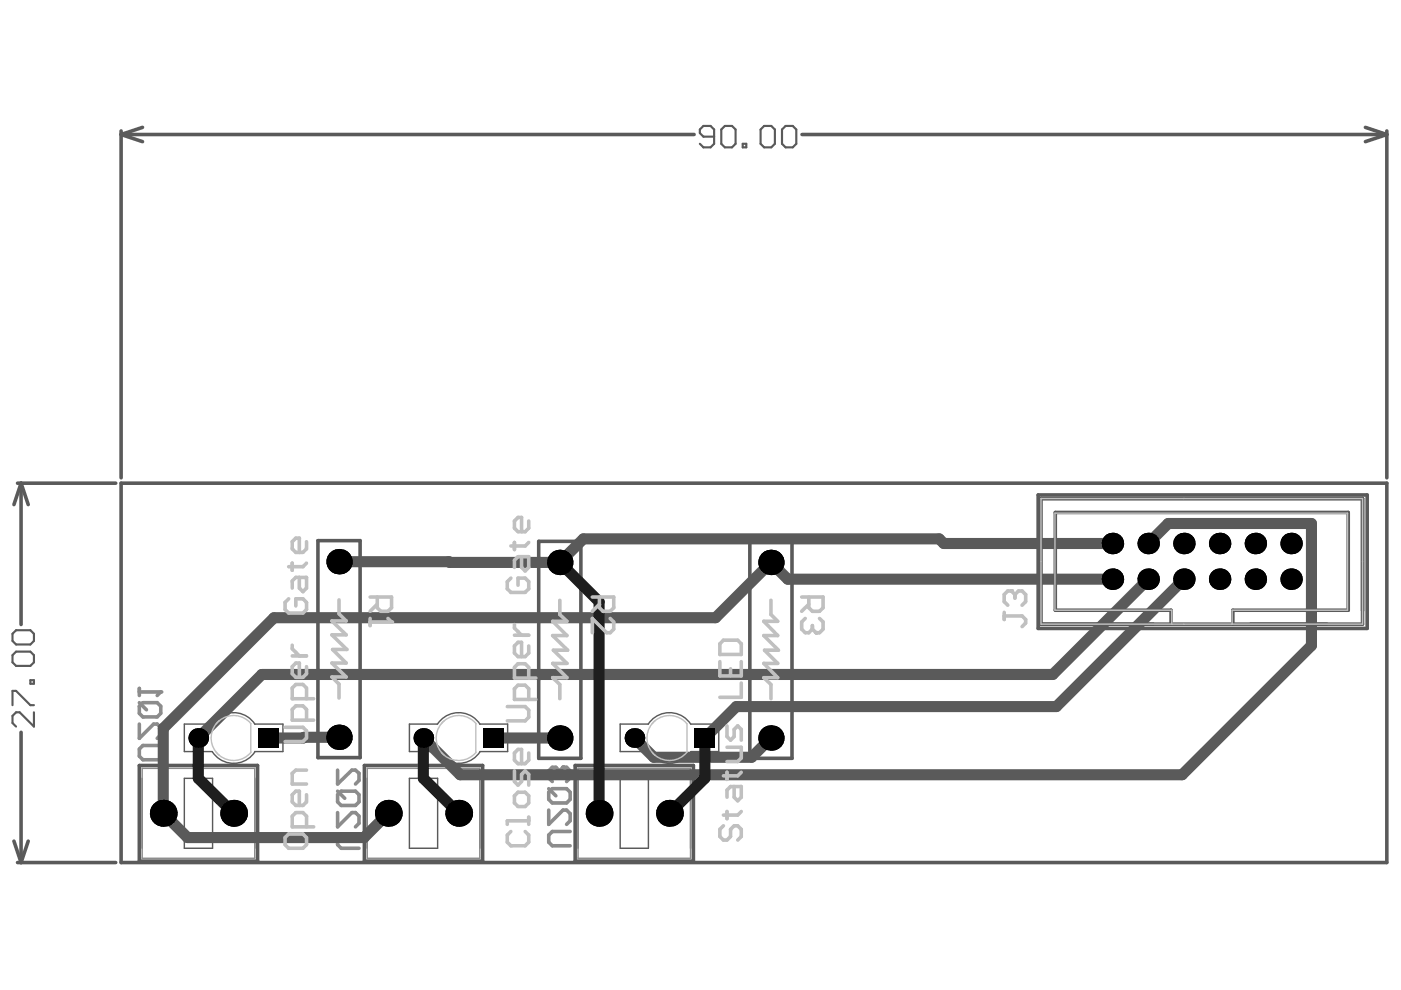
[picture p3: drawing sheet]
<svg xmlns="http://www.w3.org/2000/svg" width="297mm" height="210mm" viewBox="0 0 297 210" stroke-linecap="round" stroke-linejoin="round" font-family="sans-serif">
<g fill="none" stroke="#5a5a5a" stroke-width=".3">
<path d="M45 153.5h-5.9v5.8h5.9M45 153.6a5.4 5.4 0 0 1 9.1 0M45 159.4a5.4 5.4 0 0 0 9.1 0M54 153.5h6v5.8h-6M92.7 153.5h-5.9v5.8h5.9M92.7 153.6a5.4 5.4 0 0 1 9.1 0M92.7 159.4a5.4 5.4 0 0 0 9.1 0M101.7 153.5h5.9v5.8h-5.9M137.4 153.6a5.4 5.4 0 0 1 9.1 0M137.4 159.4a5.4 5.4 0 0 0 9.1 0M137.5 153.5h-6v5.8h6M146.5 153.5h5.9v5.8h-5.9"/>
<path d="M30.1 165v14.9M39.1 165h6v14.9h-6zM54 165v14.9M77.9 165v14.9M86.8 165h6v14.9h-6zM101.7 165v14.9M122.6 165v14.9M131.5 165h6v14.9h-6zM146.4 165v14.9"/>
</g>
<g fill="none" stroke="#5a5a5a" stroke-width=".76">
<path d="M25.7 27.8v73.5M25.7 28.5l4.5 1.5M25.7 28.5h121.5M30.2 27l-4.5 1.5M170 28.5h124M289.5 27l4.5 1.5M294 27.8v73.5M294 28.5l-4.5 1.5M3.7 102.4h20.8M4.5 102.4l-1.5 4.6M4.5 102.4v30M4.5 102.4l1.5 4.6"/>
<path d="M25.7 102.4h268.3v80.5h-268.3zM67.4 114.6h8.9v46h-8.9zM114.2 114.8h9v46h-9zM159 114.8h8.9v46h-8.9zM220.1 104.9h69.8v28.3h-69.8zM220.7 105.7h68.2v26.6h-68.2zM248.3 132.3v-2.9h-24.6v-20.7h62.2v20.7h-24.5v2.9M4.5 155.3v27.6M3 178.3l1.5 4.6M6 178.3l-1.5 4.6M29.5 162.3h25.1v20.3h-25.1zM77.3 162.3h25v20.3h-25z"/>
<path d="M121.9 162.3h25.1v20.3h-25.1zM3.7 182.9h20.8"/>
</g>
<path d="M151.4 29h-2.3l-.7-.8v-.7l.7-.8h1.6l.7 .8v3l-.7 .7h-1.6l-.7-.7M152.9 27.5l.8-.8h1.5l.8 .8v3l-.8 .7h-1.5l-.8-.7zM157.5 30.5h.7v.7h-.7zM161.3 27.5l.7-.8h1.5l.8 .8v3l-.8 .7h-1.5l-.7-.7zM165.8 27.5l.8-.8h1.5l.7 .8v3l-.7 .7h-1.5l-.8-.7zM2.7 134.4l.7-.8h3l.8 .8v1.5l-.8 .7h-3l-.7-.7zM2.7 138.9l.7-.7h3l.8 .7v1.5l-.8 .8h-3l-.7-.8zM2.7 149.5v-3h.7l3 3h.8M6.4 144.2h.8v.8h-.8zM7.2 151v3.1l-3-3.1h-.8l-.7 .8v1.5l.7 .8" fill="none" stroke="#5a5a5a" stroke-width=".45"/>
<path d="M30.1 162.9h23.9v19.1h-23.9zM77.9 162.9h23.8v19.1h-23.8zM122.6 162.9h23.8v19.1h-23.8z" fill="none" stroke="#8c8c8c" stroke-width=".3"/>
<path d="M29.5 146v1.5M29.5 149.7l.8-.7h3l.8 .7v1.6l-.8 .7h-3l-.8-.7zM29.5 153.5v3l3.1-3h.7l.8 .8v1.5l-.8 .7M29.5 149l1.6 1.5M29.5 146.7h4.6M34.1 158.1h-3.8l-.8 .7v1.5l.8 .8h3.8" fill="none" stroke="#8c8c8c" stroke-width=".76"/>
<circle cx="34.1" cy="146.7" r=".38" fill="#8c8c8c"/>
<path d="M34.1 146.7l-.8 .8M116.3 168l.8-.8h3l.8 .8v1.5l-.8 .7h-3l-.8-.7zM116.3 171.8v3l3.1-3h.7l.8 .7v1.5l-.8 .8M116.3 167.2l1.6 1.5M119.4 162.7h.7l.8 .7v1.5l-.8 .8M120.9 176.3h-3.8l-.8 .8v1.5l.8 .7h3.8" fill="none" stroke="#8c8c8c" stroke-width=".76"/>
<circle cx="119.4" cy="162.7" r=".38" fill="#8c8c8c"/>
<path d="M71.6 163.3v2.9l3-2.9h.8l.7 .7v1.5l-.7 .7M71.6 168.5l.7-.8h3.1l.7 .8v1.5l-.7 .8h-3.1l-.7-.8zM71.6 172.3v3l3-3h.8l.7 .7v1.6l-.7 .7M71.6 167.7l1.5 1.6M76.1 176.8h-3.8l-.7 .8v1.5l.7 .8h3.8M118.6 163.4v.8M118.6 163.4l-.7-.7h-.8l-.8 .7v1.5l.8 .8M119.4 162.7l-.8 .7" fill="none" stroke="#8c8c8c" stroke-width=".76"/>
<path d="M235.9 115.2h-35.8l-1-.9h-75.4l-5 4.9-46.8-.1M243.4 115.2l4.3-4.2h30.4v25.9l-27.5 27.4h-153l-7.8-7.8M235.9 122.8h-68.9l-3.5-3.6-11.8 11.8h-93.6l-23.5 23.4v18l5.2 5.2h37.4l5.1-5.2M243.4 122.8l-20.2 20.2h-167.7l-13.5 13.5M251 122.8l-27 27h-67.9l-6.7 6.7M71.9 156.3l-14.9 .2M104.7 156.5h14M134.5 156.5l4.1 4.1h20.8l4.1-4.1" fill="none" stroke="#5a5a5a" stroke-width="2.4"/>
<g fill="#000">
<circle cx="71.9" cy="119.1" r="2.69"/>
<circle cx="118.7" cy="119.2" r="2.69"/>
<circle cx="163.5" cy="119.2" r="2.69"/>
<circle cx="235.9" cy="115.2" r="2.27"/>
<circle cx="243.4" cy="115.2" r="2.27"/>
<circle cx="251" cy="115.2" r="2.27"/>
<circle cx="258.6" cy="115.2" r="2.27"/>
<circle cx="266.2" cy="115.2" r="2.27"/>
<circle cx="273.7" cy="115.2" r="2.27"/>
<circle cx="235.9" cy="122.8" r="2.27"/>
<circle cx="243.4" cy="122.8" r="2.27"/>
<circle cx="251" cy="122.8" r="2.27"/>
<circle cx="258.6" cy="122.8" r="2.27"/>
<circle cx="266.2" cy="122.8" r="2.27"/>
<circle cx="273.7" cy="122.8" r="2.27"/>
<circle cx="42" cy="156.5" r="2.09"/>
<circle cx="71.9" cy="156.3" r="2.69"/>
<circle cx="89.8" cy="156.5" r="2.09"/>
<circle cx="118.7" cy="156.5" r="2.69"/>
<circle cx="134.5" cy="156.5" r="2.09"/>
<circle cx="163.5" cy="156.5" r="2.69"/>
<circle cx="34.6" cy="172.4" r="2.84"/>
<circle cx="49.5" cy="172.4" r="2.84"/>
<circle cx="82.3" cy="172.4" r="2.84"/>
<circle cx="97.3" cy="172.4" r="2.84"/>
<circle cx="127" cy="172.4" r="2.84"/>
<circle cx="141.9" cy="172.4" r="2.84"/>
</g>
<g fill="#000">
<path d="M54.8 154.4h4.3v4.1h-4.3z" fill-rule="evenodd"/>
<path d="M54.8 154.4h4.3v4.1h-4.3z" fill-rule="evenodd"/>
<path d="M102.6 154.4h4.2v4.2h-4.2z" fill-rule="evenodd"/>
<path d="M102.6 154.4h4.2v4.2h-4.2z" fill-rule="evenodd"/>
<path d="M147.3 154.4h4.3v4.2h-4.3z" fill-rule="evenodd"/>
<path d="M147.3 154.4h4.3v4.2h-4.3z" fill-rule="evenodd"/>
</g>
<path d="M118.7 119.2l8.3 8.4v44.8M42 156.5v8.5l7.5 7.4M89.8 156.5v8.5l7.5 7.4M149.4 156.5v8.5l-7.5 7.4" fill="none" stroke="#1e1e1e" stroke-width="2.4"/>
<path d="M70.4 143.5l1.5 1.5v3M117.2 143.7h3" fill="none" stroke="#c0c0c0" stroke-width=".76"/>
<circle cx="117.2" cy="143.7" r=".38" fill="#c0c0c0"/>
<path d="M71.9 127.2v2.9l1.5 1.6h-3l3 2.9h-3l3.1 3.1h-3l2.9 2.9h-3l3 2.9h-3M78.5 126.6h4.5v2.3l-.7 .7h-1.6l-.7-.7v-2.3M78.5 131.1v1.5M78.5 131.9h4.5M80 128.1l-1.5 1.5M118.7 127.3v3l1.5 1.4h-3l3 3.1h-3l3.2 3.1h-3.1l2.9 2.8h-3l3 3M163.5 127.3v3l1.4 1.4h-3l3 3.1h-3l3.1 3.1h-2.9l2.8 2.8h-3l3 3h-3l1.6 1.4v3M117.2 143.7l1.5 1.4v3" fill="none" stroke="#c0c0c0" stroke-width=".76"/>
<path d="M220.7 105.7h68.2v26.6h-68.2zM248.4 132.3v-2.9h-24.7v-20.6h62v20.6h-24.5v2.9M53.2 153.4v6.1M100.9 153.4v6.1M145.7 153.4v6.1" fill="none" stroke="#c0c0c0" stroke-width=".3"/>
<circle cx="83" cy="131.9" r=".38" fill="#c0c0c0"/>
<path d="M82.3 131.1l.7 .8M125.6 126.6h4.5v2.3l-.7 .7h-1.5l-.8-.7v-2.3M127.1 128.1l-1.5 1.5M129.4 131.1l.7 .8v1.5l-.7 .8h-.8l-3-3.1v3.1M212.9 129.8v1.6M212.9 130.6h3.8l.8 .8v.7l-.8 .8M214.4 125.3h-.7l-.8 .8v1.5l.8 .7" fill="none" stroke="#c0c0c0" stroke-width=".76"/>
<circle cx="214.4" cy="125.3" r=".38" fill="#c0c0c0"/>
<g fill="none" stroke="#c0c0c0" stroke-width=".76">
<path d="M62 119.4v1.5M65 114.9v1.5l-.8 .7h-1.5l-.7-.7v-1.5l.7-.8h.8v3M65 119.4l-.8 .8h-3M109.1 115v1.5M110.6 118v2.3l.7 .8 .8-.8v-2.3h-2.3l-.7 .8v1.5M112.1 110.5v1.5l-.8 .7h-1.5l-.7-.7v-1.5l.7-.8h.8v3M112.1 115l-.8 .8h-3M61.2 127l-.8 .7v1.5l.8 .8h3l.8-.8v-1.5l-.8-.7h-1.5v1.5M62 136.8v.8l1.5 1.5M62 139.1h3M63.5 122.4v2.3l.7 .7 .8-.7v-2.3h-2.3l-.7 .8v1.5M108.3 122.6l-.7 .7v1.5l.7 .8h3l.8-.8v-1.5l-.8-.7h-1.5v1.5"/>
<path d="M109.1 132.4v.8l1.5 1.5M109.1 134.7h3M112.1 137v1.5l-.8 .7h-1.5l-.7-.7v-1.5l.7-.8h.8v3M152.6 136.5l.8-.8h3l.8 .8v2.3h-4.6zM170 126.6h4.5v2.3l-.7 .7h-1.6l-.7-.7v-2.3M171.5 128.1l-1.5 1.5M173.8 131.1l.7 .8v1.5l-.7 .8h-.8M214.4 125.3l.8 .8M215.2 126.1v.7M215.2 126.1l.7-.8h.8l.8 .8v1.5l-.8 .7M60.4 154.2h3.8l.8 .8v1.5l-.8 .7h-3.8M65 141.3v1.6l-.8 .7h-1.5l-.7-.7v-1.6l.7-.7h.8v3"/>
<path d="M65 148.1v-2.2l-.8-.8h-1.5l-.7 .8v2.2h4.5M65 152.7v-2.3l-.8-.7h-1.5l-.7 .7v2.3h4.5M107.6 149.8h3.7l.8 .8v1.5l-.8 .7h-3.7M112.1 143.8v-2.3l-.8-.8h-1.5l-.7 .8v2.3h4.5M112.1 148.3v-2.3l-.8-.7h-1.5l-.7 .7v2.3h4.5M112.1 159.7v1.5l-.8 .7h-1.5l-.7-.7v-1.5l.7-.8h.8v3M152.6 140.3v3h4.6v-3M154.1 153.9v2.3l.8 .7 .8-.7v-1.5l.7-.8 .8 .8v2.2M154.1 158.4h3.1v2.3l-.8 .8h-2.3M154.9 141.8v1.5M157.2 144.8v3h-4.6M60.4 177.6l.8-.8h3l.8 .8v1.5l-.8 .8h-3l-.8-.8z"/>
<path d="M65 168.5v1.5l-.8 .8h-1.5l-.7-.8v-1.5l.7-.8h.8v3.1M65 175.3v-2.3l-.8-.7h-1.5l-.7 .7v2.3h4.5M65 163.3h-2.3l-.7 .7v2.2h3M108.3 176.3l-.7 .8v1.5l.7 .7h3l.8-.7v-1.5l-.8-.8M109.1 163.4v2.3l.7 .8 .8-.8v-1.5l.7-.8 .8 .8v2.3M109.1 168.7l.7-.7h1.5l.8 .7v1.5l-.8 .8h-1.5l-.7-.8zM112.1 174h-4.5v.8M112.1 173.3v1.5M153.4 175.1l-.8 .7v1.6l.8 .7h.7l.8-.7v-1.6l.8-.7h.7l.8 .7v1.6l-.8 .7M154.1 163.7v1.6M154.1 172.1v1.5M155.7 166.8v2.2l.7 .8 .8-.8v-2.2h-2.3l-.8 .7v1.5"/>
<path d="M157.2 172.1l-.8 .7h-3M157.2 163.7l-.8 .8h-3"/>
</g>
<circle cx="173" cy="134.2" r=".38" fill="#c0c0c0"/>
<path d="M170.7 131.1l-.7 .8v1.5l.7 .8h.8l.7-.8M172.2 133.4l.8 .8M172.2 132.6v.8" fill="none" stroke="#c0c0c0" stroke-width=".76"/>
<path d="M46.5 152.8a4.8 4.8 0 0 0 0 7.4M53.2 153.4a4.8 4.8 0 0 0-7.4 .1M53.2 159.5a4.8 4.8 0 0 1-7.3 0M94.2 152.8a4.8 4.8 0 0 0 0 7.4M100.9 153.4a4.8 4.8 0 0 0-7.3 .1M100.9 159.5a4.8 4.8 0 0 1-7.3 0M138.9 152.8a4.8 4.8 0 0 0 0 7.4M145.6 153.4a4.8 4.8 0 0 0-7.4 .1M145.6 159.5a4.8 4.8 0 0 1-7.3 0" fill="none" stroke="#c0c0c0" stroke-width=".3"/>
</svg>
